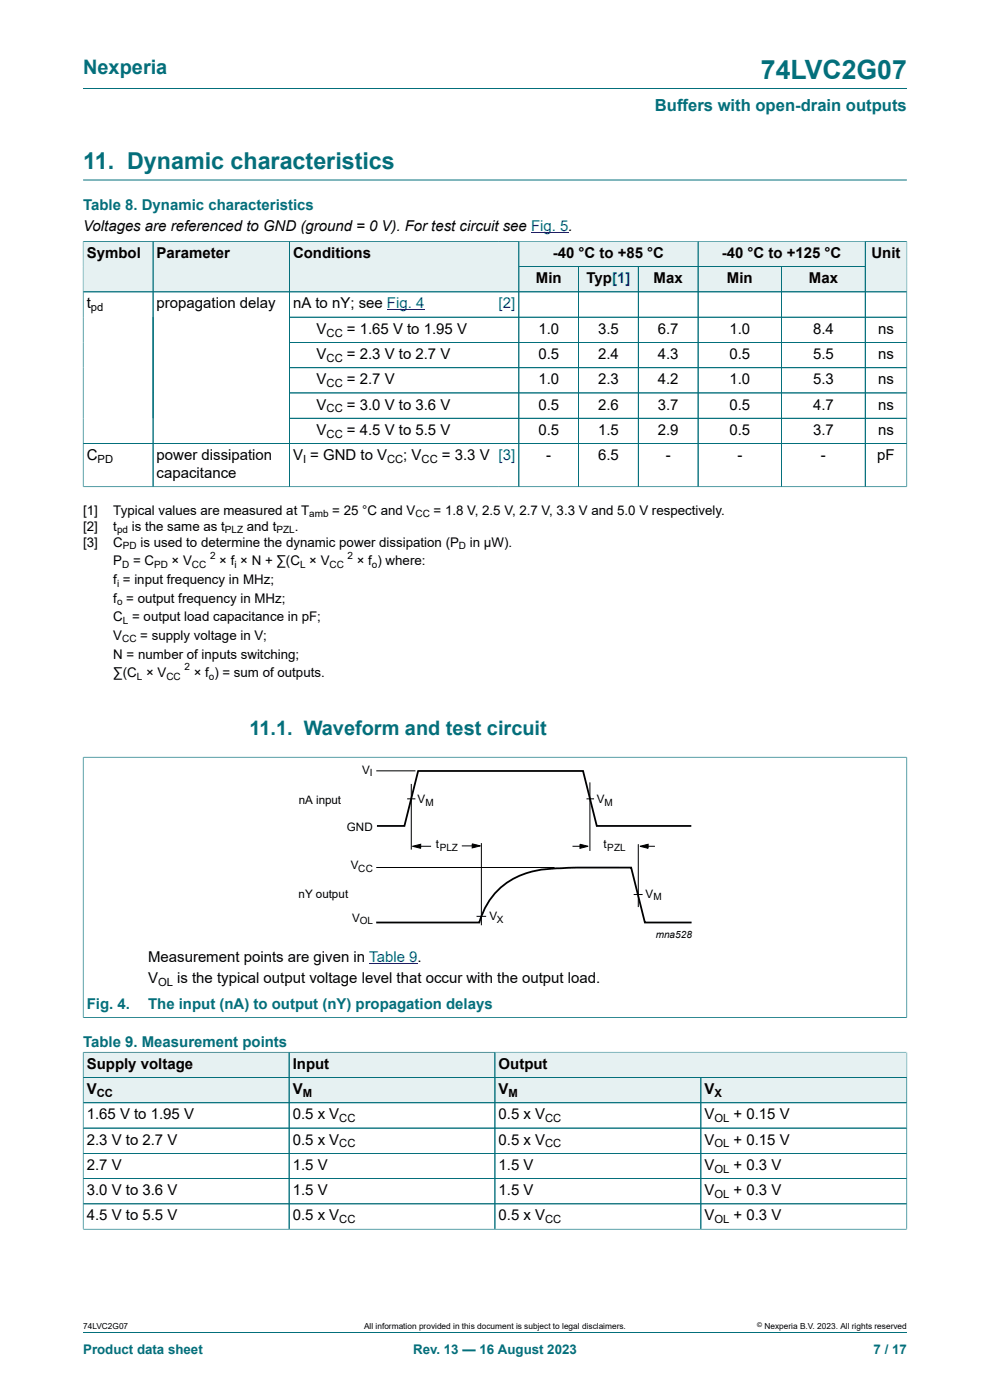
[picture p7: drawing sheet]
<svg xmlns="http://www.w3.org/2000/svg" width="210mm" height="297mm" viewBox="0 0 210 297" stroke-linecap="round" stroke-linejoin="round" font-family="sans-serif">
<defs><g id="words">
<text font-size="5.6" fill="#036f7b" x="161.4" y="16.8">74LVC2G07</text>
<text font-size="4.9" fill="#036f7b" x="17.6" y="35.9">11. Dynamic characteristics</text>
<g font-size="4.2" fill="#036f7b">
<text x="17.6" y="15.6">Nexperia</text>
<text x="52.9" y="156">11.1. Waveform and test circuit</text>
</g>
<text font-size="3.5" fill="#036f7b" x="138.9" y="23.7">Buffers with open-drain outputs</text>
<g font-size="3.2" fill="#036f7b">
<text x="17.6" y="44.5">Table 8. Dynamic characteristics</text>
<text x="18.4" y="214">Fig. 4.</text>
<text x="31.4" y="214">The input (nA) to output (nY) propagation delays</text>
<text x="17.6" y="222.1">Table 9. Measurement points</text>
</g>
<g font-size="3.2">
<text x="17.6" y="49.1">Voltages are referenced to GND (ground = 0 V). For test circuit see Fig. 5.</text>
<text x="18.4" y="54.7">Symbol</text>
<text x="33.2" y="54.7">Parameter</text>
<text x="62.2" y="54.7">Conditions</text>
<text x="117.3" y="54.7">-40 °C to +85 °C</text>
<text x="153.1" y="54.7">-40 °C to +125 °C</text>
<text x="184.9" y="54.7">Unit</text>
<text x="18.4" y="65.4">t</text>
<text x="33.2" y="65.4">propagation delay</text>
<text x="62.2" y="65.4">nA to nY; see Fig. 4</text>
<text x="113.7" y="60.1">Min</text>
<text x="124.4" y="60.1">Typ[1]</text>
<text x="138.6" y="60.1">Max</text>
<text x="154.2" y="60.1">Min</text>
<text x="171.6" y="60.1">Max</text>
<text x="67.2" y="70.8">V</text>
<text x="73.6" y="70.8">= 1.65 V to 1.95 V</text>
<text x="114.2" y="70.8">1.0</text>
<text x="126.9" y="70.8">3.5</text>
<text x="139.5" y="70.8">6.7</text>
<text x="154.7" y="70.8">1.0</text>
<text x="172.5" y="70.8">8.4</text>
<text x="186.3" y="70.8">ns</text>
<text x="67.2" y="76.1">V</text>
<text x="73.6" y="76.1">= 2.3 V to 2.7 V</text>
<text x="114.2" y="76.1">0.5</text>
<text x="126.9" y="76.1">2.4</text>
<text x="139.5" y="76.1">4.3</text>
<text x="154.7" y="76.1">0.5</text>
<text x="172.5" y="76.1">5.5</text>
<text x="186.3" y="76.1">ns</text>
<text x="67.2" y="81.5">V</text>
<text x="73.6" y="81.5">= 2.7 V</text>
<text x="114.2" y="81.5">1.0</text>
<text x="126.9" y="81.5">2.3</text>
<text x="139.5" y="81.5">4.2</text>
<text x="154.7" y="81.5">1.0</text>
<text x="172.5" y="81.5">5.3</text>
<text x="186.3" y="81.5">ns</text>
<text x="67.2" y="86.9">V</text>
<text x="73.6" y="86.9">= 3.0 V to 3.6 V</text>
<text x="114.2" y="86.9">0.5</text>
<text x="126.9" y="86.9">2.6</text>
<text x="139.5" y="86.9">3.7</text>
<text x="154.7" y="86.9">0.5</text>
<text x="172.5" y="86.9">4.7</text>
<text x="186.3" y="86.9">ns</text>
<text x="67.2" y="92.2">V</text>
<text x="73.6" y="92.2">= 4.5 V to 5.5 V</text>
<text x="114.2" y="92.2">0.5</text>
<text x="126.9" y="92.2">1.5</text>
<text x="139.5" y="92.2">2.9</text>
<text x="154.7" y="92.2">0.5</text>
<text x="172.5" y="92.2">3.7</text>
<text x="186.3" y="92.2">ns</text>
<text x="18.4" y="97.6">C</text>
<text x="33.2" y="97.6">power dissipation</text>
<text x="33.2" y="101.4">capacitance</text>
<text x="62.2" y="97.6">V = GND to V</text>
<text x="85.6" y="97.6">; V</text>
<text x="93.7" y="97.6">= 3.3 V [3]</text>
<text x="115.9" y="97.6">-</text>
<text x="126.9" y="97.6">6.5</text>
<text x="141.2" y="97.6">-</text>
<text x="156.4" y="97.6">-</text>
<text x="174.1" y="97.6">-</text>
<text x="186.1" y="97.6">pF</text>
<text x="31.4" y="204">Measurement points are given in Table 9.</text>
<text x="31.4" y="208.5">V</text>
<text x="37.6" y="208.5">is the typical output voltage level that occur with the output load.</text>
<text x="18.4" y="226.7">Supply voltage</text>
<text x="62.1" y="226.7">Input</text>
<text x="105.8" y="226.7">Output</text>
<text x="18.4" y="232.1">V</text>
<text x="62.1" y="232.1">V</text>
<text x="105.8" y="232.1">V</text>
<text x="149.5" y="232.1">V</text>
<text x="18.4" y="237.5">1.65 V to 1.95 V</text>
<text x="62.1" y="237.5">0.5 x V</text>
<text x="105.8" y="237.5">0.5 x V</text>
<text x="149.5" y="237.5">V</text>
<text x="155.6" y="237.5">+ 0.15 V</text>
<text x="18.4" y="242.8">2.3 V to 2.7 V</text>
<text x="62.1" y="242.8">0.5 x V</text>
<text x="105.8" y="242.8">0.5 x V</text>
<text x="149.5" y="242.8">V</text>
<text x="155.6" y="242.8">+ 0.15 V</text>
<text x="18.4" y="248.2">2.7 V</text>
<text x="62.1" y="248.2">1.5 V</text>
<text x="105.8" y="248.2">1.5 V</text>
<text x="149.5" y="248.2">V</text>
<text x="155.6" y="248.2">+ 0.3 V</text>
<text x="18.4" y="253.5">3.0 V to 3.6 V</text>
<text x="62.1" y="253.5">1.5 V</text>
<text x="105.8" y="253.5">1.5 V</text>
<text x="149.5" y="253.5">V</text>
<text x="155.6" y="253.5">+ 0.3 V</text>
<text x="18.4" y="258.9">4.5 V to 5.5 V</text>
<text x="62.1" y="258.9">0.5 x V</text>
<text x="105.8" y="258.9">0.5 x V</text>
<text x="149.5" y="258.9">V</text>
<text x="155.6" y="258.9">+ 0.3 V</text>
</g>
<text font-size="3.2" fill="#00f" x="105.8" y="65.4">[2]</text>
<g font-size="2.8">
<text x="17.6" y="109.2">[1]</text>
<text x="17.6" y="112.6">[2]</text>
<text x="24" y="109.2">Typical values are measured at T</text>
<text x="24" y="112.6">t</text>
<text x="28" y="112.6">is the same as t</text>
<text x="52.4" y="112.6">and t</text>
<text x="62.5" y="112.6">.</text>
<text x="70.5" y="109.2">= 25 °C and V</text>
<text x="92" y="109.2">= 1.8 V, 2.5 V, 2.7 V, 3.3 V and 5.0 V respectively.</text>
<text x="17.6" y="116">[3]</text>
<text x="24" y="116">C</text>
<text x="24" y="119.9">P</text>
<text x="28.2" y="119.9">= C</text>
<text x="29.8" y="116">is used to determine the dynamic power dissipation (P</text>
<text x="36.4" y="119.9">× V</text>
<text x="46.5" y="119.9">× f × N + ∑(C × V</text>
<text x="75.7" y="119.9">× f ) where:</text>
<text x="99.7" y="116">in μW).</text>
<text x="24" y="123.9">f = input frequency in MHz;</text>
<text x="24" y="127.8">f = output frequency in MHz;</text>
<text x="24" y="131.8">C = output load capacitance in pF;</text>
<text x="24" y="135.7">V</text>
<text x="29.8" y="135.7">= supply voltage in V;</text>
<text x="24" y="139.7">N = number of inputs switching;</text>
<text x="24" y="143.7">∑(C × V</text>
<text x="41.1" y="143.7">× f ) = sum of outputs.</text>
</g>
<g font-size="2.8" fill="#036f7b">
<text x="17.6" y="287.2">Product data sheet</text>
<text x="87.6" y="287.2">Rev. 13 — 16 August 2023</text>
<text x="185.3" y="287.2">7 / 17</text>
</g>
<g font-size="2.5">
<text x="76.8" y="164.2">V</text>
<text x="63.4" y="170.5">nA input</text>
<text x="88.6" y="170.4">V</text>
<text x="126.6" y="170.4">V</text>
<text x="73.6" y="176.3">GND</text>
<text x="92.4" y="180">t</text>
<text x="128" y="180">t</text>
<text x="74.4" y="184.4">V</text>
<text x="63.3" y="190.4">nY output</text>
<text x="137" y="190.4">V</text>
<text x="74.7" y="195.6">V</text>
<text x="103.8" y="195.3">V</text>
</g>
<g font-size="2.4">
<text x="19.3" y="66">pd</text>
<text x="69.3" y="71.4">CC</text>
<text x="69.3" y="76.8">CC</text>
<text x="69.3" y="82.1">CC</text>
<text x="69.3" y="87.5">CC</text>
<text x="69.3" y="92.9">CC</text>
<text x="20.7" y="98.2">PD</text>
<text x="64.3" y="98.2">I</text>
<text x="82.1" y="98.2">CC</text>
<text x="89.4" y="98.2">CC</text>
<text x="33.5" y="209.1">OL</text>
<text x="20.5" y="232.7">CC</text>
<text x="64.2" y="232.7">M</text>
<text x="107.9" y="232.7">M</text>
<text x="151.6" y="232.7">X</text>
<text x="72" y="238.1">CC</text>
<text x="115.6" y="238.1">CC</text>
<text x="151.6" y="238.1">OL</text>
<text x="72" y="243.4">CC</text>
<text x="115.6" y="243.4">CC</text>
<text x="151.6" y="243.4">OL</text>
<text x="151.6" y="248.8">OL</text>
<text x="151.6" y="254.2">OL</text>
<text x="72" y="259.5">CC</text>
<text x="115.6" y="259.5">CC</text>
<text x="151.6" y="259.5">OL</text>
</g>
<g font-size="2.1">
<text x="24.8" y="113.2">pd</text>
<text x="47.7" y="113.2">PLZ</text>
<text x="58.6" y="113.2">PZL</text>
<text x="65.6" y="109.8">amb</text>
<text x="88.1" y="109.8">CC</text>
<text x="26.1" y="116.5">PD</text>
<text x="44.6" y="118.5">2</text>
<text x="73.7" y="118.5">2</text>
<text x="97.4" y="116.5">D</text>
<text x="24.8" y="124.4">i</text>
<text x="25.9" y="120.5">D</text>
<text x="32.7" y="120.5">PD</text>
<text x="40.7" y="120.5">CC</text>
<text x="49.7" y="120.5">i</text>
<text x="63.6" y="120.5">L</text>
<text x="69.9" y="120.5">CC</text>
<text x="78.9" y="120.5">o</text>
<text x="24.8" y="128.4">o</text>
<text x="25.9" y="136.3">CC</text>
<text x="26.1" y="132.3">L</text>
<text x="39.1" y="142.2">2</text>
<text x="29" y="144.2">L</text>
<text x="35.3" y="144.2">CC</text>
<text x="44.3" y="144.2">o</text>
<text x="78.5" y="164.7">I</text>
<text x="90.2" y="170.9">M</text>
<text x="128.3" y="170.9">M</text>
<text x="76" y="184.9">CC</text>
<text x="93.3" y="180.5">PLZ</text>
<text x="128.8" y="180.5">PZL</text>
<text x="138.6" y="190.9">M</text>
<text x="76.3" y="196.1">OL</text>
<text x="105.4" y="195.7">X</text>
<text x="139.1" y="199">mna528</text>
</g>
<g font-size="1.8">
<text x="17.6" y="282">74LVC2G07</text>
<text x="77.2" y="282">All information provided in this document is subject to legal disclaimers.</text>
<text x="162.2" y="282">Nexperia B.V. 2023. All rights reserved</text>
</g>
<text font-size="1.4" x="160.6" y="281.6">©</text>
</g></defs>
<path d="M17.6 18.8h174.8M17.6 38.2h174.8M110.1 51.2h38v5.4h-38z" fill="none" stroke="#036f7b" stroke-width=".21"/>
<path d="M112.6 49.4h8" fill="none" stroke="#00f" stroke-width=".21"/>
<path d="M110.1 51.3h37.9v5.2h-37.9z" fill="#e6f1f2"/>
<path d="M148.1 51.2h35.4v5.4h-35.4z" fill="none" stroke="#036f7b" stroke-width=".21"/>
<path d="M148.1 51.3h35.4v5.2h-35.4z" fill="#e6f1f2"/>
<path d="M17.6 51.1v10.8h14.9v-10.7h-14.9" fill="none" stroke="#036f7b" stroke-width=".21"/>
<path d="M17.7 51.3h14.7v10.6h-14.7z" fill="#e6f1f2"/>
<path d="M32.5 51.2h28.9v10.7h-28.9z" fill="none" stroke="#036f7b" stroke-width=".21"/>
<path d="M32.5 51.3h28.8v10.6h-28.8z" fill="#e6f1f2"/>
<path d="M61.4 51.2h48.7v10.7h-48.7z" fill="none" stroke="#036f7b" stroke-width=".21"/>
<g fill="#e6f1f2">
<path d="M61.5 51.3h48.5v10.6h-48.5z"/>
<path d="M110.1 56.6h12.6v5.3h-12.6z"/>
</g>
<path d="M110.1 56.6h12.6v5.3h-12.6z" fill="none" stroke="#036f7b" stroke-width=".21"/>
<path d="M122.8 56.6h12.5v5.3h-12.5z" fill="#e6f1f2"/>
<path d="M122.7 56.6h12.7v5.3h-12.7z" fill="none" stroke="#036f7b" stroke-width=".21"/>
<path d="M135.5 56.6h12.5v5.3h-12.5z" fill="#e6f1f2"/>
<path d="M135.4 56.6h12.7v5.3h-12.7z" fill="none" stroke="#036f7b" stroke-width=".21"/>
<path d="M148.1 56.6h17.6v5.3h-17.6z" fill="#e6f1f2"/>
<path d="M148.1 56.6h17.7v5.3h-17.7z" fill="none" stroke="#036f7b" stroke-width=".21"/>
<path d="M165.9 56.6h17.6v5.3h-17.6z" fill="#e6f1f2"/>
<path d="M192.4 51.1v10.8h-26.6v-5.3h17.7M192.4 51.2h-8.9v10.7" fill="none" stroke="#036f7b" stroke-width=".21"/>
<path d="M183.6 51.3h8.7v10.6h-8.7z" fill="#e6f1f2"/>
<g fill="none" stroke="#036f7b" stroke-width=".21">
<path d="M17.6 51.3v52M17.7 51.2h174.6M32.5 51.3v52M61.4 51.3v52M110.1 51.3v52M110.1 56.6h73.4M122.7 56.6v46.7M135.4 56.6v46.7M148.1 51.3v52M165.8 56.6v46.7M183.5 51.3v52M192.4 51.3v52"/>
<path d="M17.6 61.9h174.8M61.4 67.3h131M61.4 72.6h131M61.4 78h131M17.6 94.1h174.8M61.4 83.4h131M61.4 88.7h131M17.6 103.3h174.8M17.6 160.6h174.8M17.6 160.6v55.4M192.4 160.6v55.4M17.6 215.9h174.8"/>
</g>
<path d="M82.1 65.8h7.9M78.3 204.3h10.3" fill="none" stroke="#00f" stroke-width=".21"/>
<path d="M80 175.2h5.8l2.9-11.6h35l2.9 11.6h20M79.8 195.7h21.9a15.5 15.5 0 0 1 14.2-11.3l5.9-.3h12.1l2.9 11.6h9.9" fill="none" stroke="#000" stroke-width=".38"/>
<g fill="none" stroke="#000" stroke-width=".21">
<path d="M79.8 163.5h8.3M86.4 169.5h1.7M87.2 166.3v13.9M87.5 179.5l1.7-.4v.9zM88.5 179.5h2.9M98 179.4h2.9M100.2 179l1.7 .4-1.7 .5zM102.1 178.9v17.4M121.4 179.5h2.5M123 179.1l1.8 .4-1.8 .5zM124.4 169.5h1.6M125.1 166v14.5"/>
<path d="M135.4 179.1v13.3M135.7 179.5l1.8-.4v.9zM136.8 179.5h2.1M79.8 184h37.8M101.1 194.4h2M134.4 189.8h1.9"/>
</g>
<path d="M87.5 179.5l1.7-.4v.9zM100.2 179l1.7 .4-1.7 .5zM123 179.1l1.8 .4-1.8 .5zM135.7 179.5l1.8-.4v.9z" fill="#000"/>
<path d="M17.7 223.3h43.5v5.2h-43.5z" fill="#e6f1f2"/>
<path d="M17.6 223.2v5.4h43.7v-5.4h-43.7" fill="none" stroke="#036f7b" stroke-width=".21"/>
<path d="M61.4 223.3h43.5v5.2h-43.5z" fill="#e6f1f2"/>
<path d="M105 223.2v5.4M192.4 223.2v5.4h-131.1v-5.4h131.1" fill="none" stroke="#036f7b" stroke-width=".21"/>
<g fill="#e6f1f2">
<path d="M105.1 223.3h87.2v5.2h-87.2z"/>
<path d="M17.7 228.7h43.5v5.2h-43.5z"/>
</g>
<path d="M17.6 228.6h43.7v5.3h-43.7z" fill="none" stroke="#036f7b" stroke-width=".21"/>
<path d="M61.4 228.7h43.5v5.2h-43.5z" fill="#e6f1f2"/>
<path d="M61.3 228.6h43.7v5.3h-43.7z" fill="none" stroke="#036f7b" stroke-width=".21"/>
<path d="M105.1 228.7h43.5v5.2h-43.5z" fill="#e6f1f2"/>
<path d="M105 228.6h43.7v5.3h-43.7z" fill="none" stroke="#036f7b" stroke-width=".21"/>
<path d="M148.8 228.7h43.5v5.2h-43.5z" fill="#e6f1f2"/>
<g fill="none" stroke="#036f7b" stroke-width=".21">
<path d="M17.6 239.3h174.8M17.6 233.9h174.8M17.6 223.3v37.5M17.7 228.6h174.7M17.7 223.2h174.6M61.3 223.3v37.5M105 223.3v37.5M148.7 228.6v32.2M192.4 223.3v37.5M17.6 244.7h174.8M17.6 250h174.8M192.4 255.4h-174.8"/>
<path d="M17.6 260.8h174.8M17.6 282.6h174.8"/>
</g>
<use href="#words"/>
</svg>
